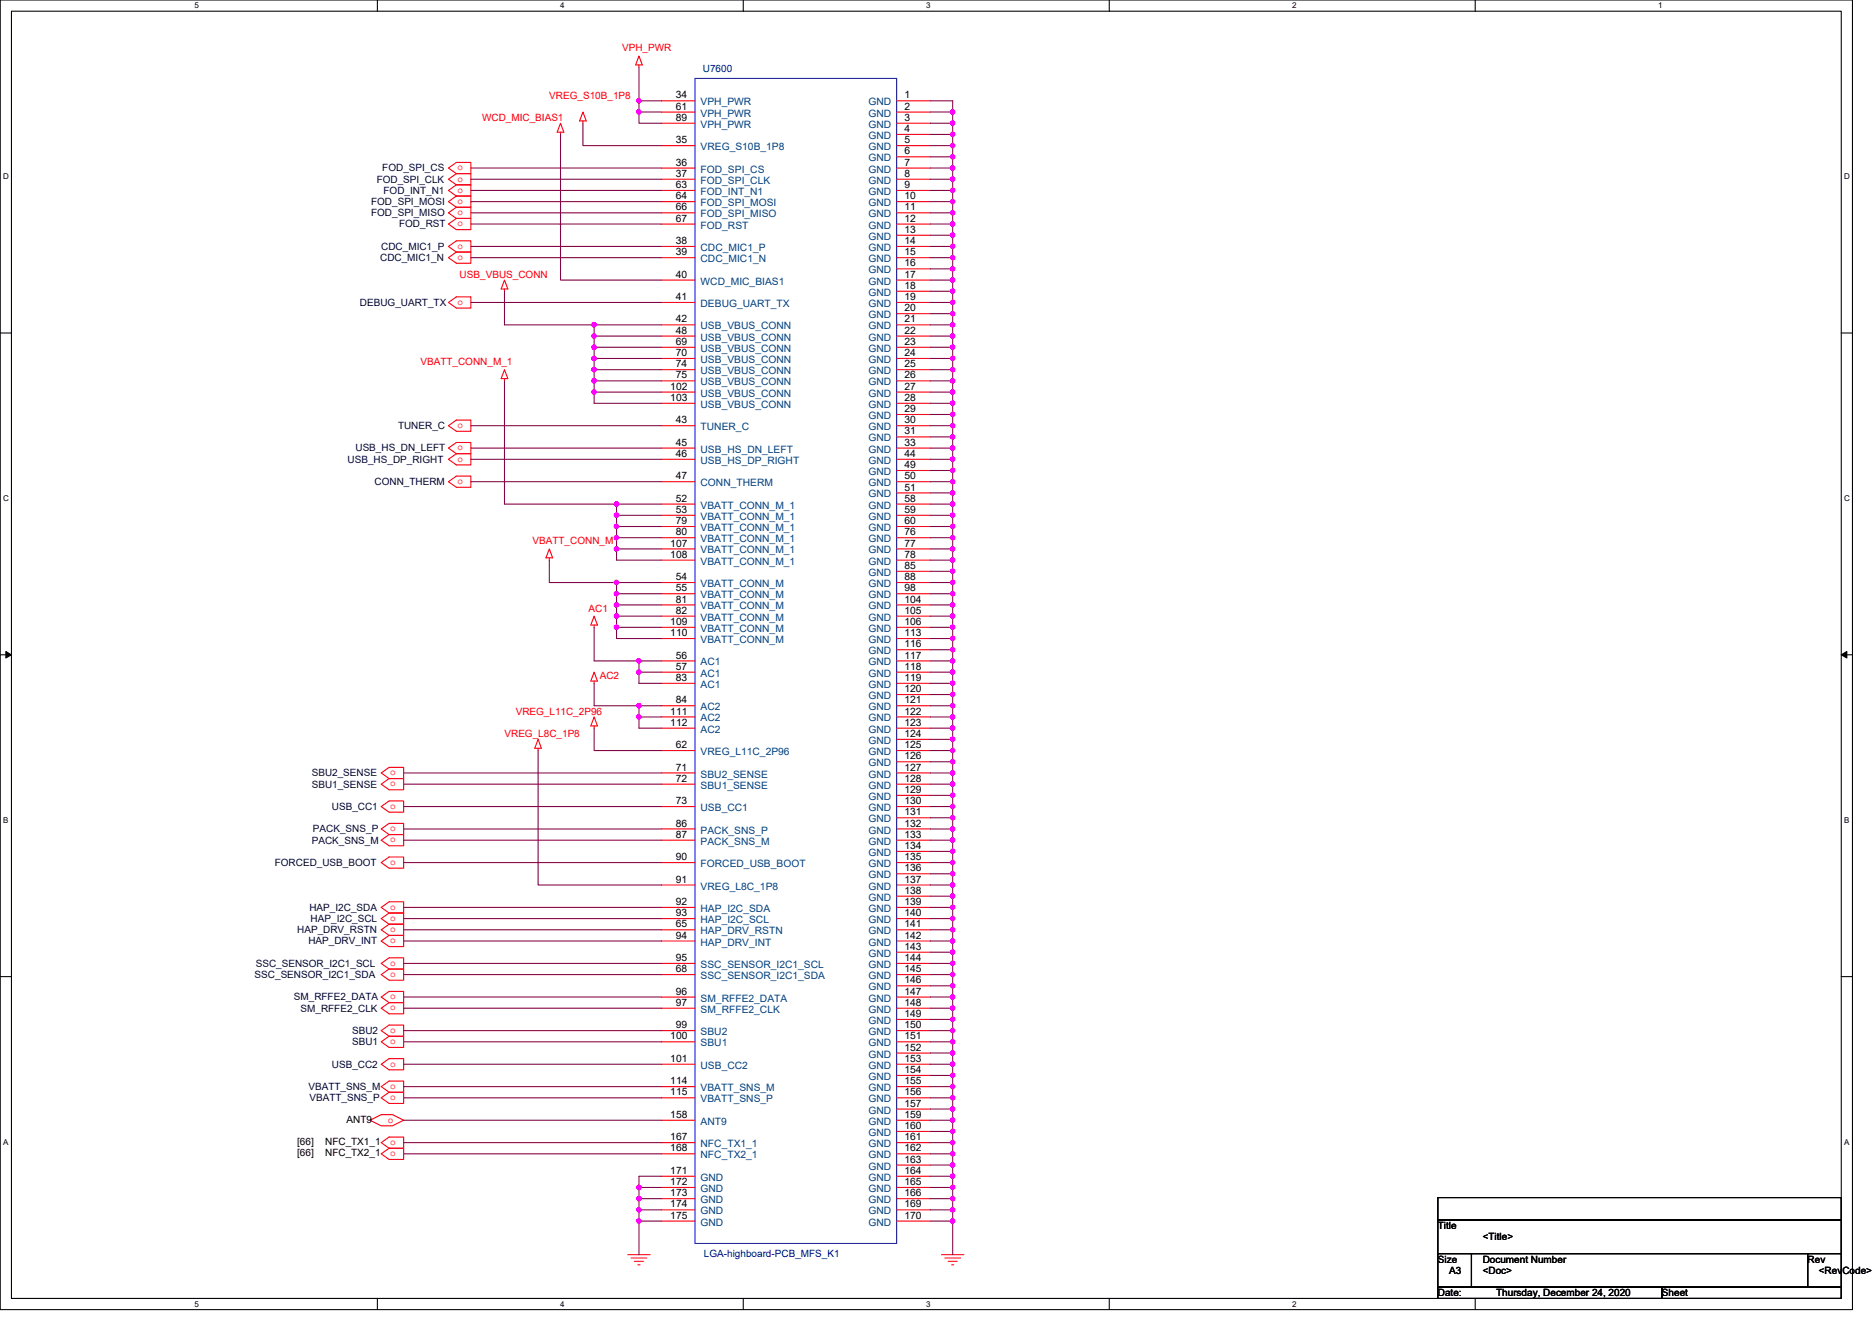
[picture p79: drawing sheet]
<svg xmlns="http://www.w3.org/2000/svg" width="297mm" height="210mm" viewBox="0 0 297 210" stroke-linecap="round" stroke-linejoin="round" font-family="sans-serif">
<defs><g id="words">
<g font-size="1.6" fill="#f00">
<text x="98.7" y="8.2">VPH_PWR</text>
<text x="87.2" y="15.6">VREG_S10B_1P8</text>
<text x="76.5" y="19.2">WCD_MIC_BIAS1</text>
<text x="72.6" y="28.8">o</text>
<text x="72.6" y="27">o</text>
<text x="72.6" y="35.9">o</text>
<text x="72.6" y="34.1">o</text>
<text x="72.6" y="32.4">o</text>
<text x="72.6" y="30.6">o</text>
<text x="72.6" y="41.3">o</text>
<text x="72.6" y="39.5">o</text>
<text x="72.9" y="44.1">USB_VBUS_CONN</text>
<text x="72.6" y="48.4">o</text>
<text x="66.7" y="58">VBATT_CONN_M_1</text>
<text x="72.6" y="71.5">o</text>
<text x="72.6" y="67.9">o</text>
<text x="72.6" y="73.3">o</text>
<text x="72.6" y="76.8">o</text>
<text x="84.5" y="86.4">VBATT_CONN_M</text>
<text x="93.4" y="97.1">AC1</text>
<text x="95.2" y="107.7">AC2</text>
<text x="81.8" y="113.4">VREG_L11C_2P96</text>
<text x="80" y="117">VREG_L8C_1P8</text>
<text x="61.9" y="124.8">o</text>
<text x="61.9" y="123">o</text>
<text x="61.9" y="128.4">o</text>
<text x="61.9" y="131.9">o</text>
<text x="61.9" y="133.7">o</text>
<text x="61.9" y="137.3">o</text>
<text x="61.9" y="149.7">o</text>
<text x="61.9" y="147.9">o</text>
<text x="61.9" y="146.2">o</text>
<text x="61.9" y="144.4">o</text>
<text x="61.9" y="155">o</text>
<text x="61.9" y="153.3">o</text>
<text x="61.9" y="160.4">o</text>
<text x="61.9" y="158.6">o</text>
<text x="61.9" y="165.7">o</text>
<text x="61.9" y="163.9">o</text>
<text x="61.9" y="169.3">o</text>
<text x="61.9" y="172.8">o</text>
<text x="61.5" y="178.2">o</text>
<text x="61.9" y="174.6">o</text>
<text x="61.9" y="181.7">o</text>
<text x="61.9" y="183.5">o</text>
</g>
<g font-size="1.6" fill="#000080">
<text x="111.5" y="11.4">U7600</text>
<text x="111.7" y="199.5">LGA-highboard-PCB_MFS_K1</text>
</g>
<g font-size="1.6">
<text x="107.2" y="15.6">34</text>
<text x="107.2" y="17.4">61</text>
<text x="143.5" y="15.6">1</text>
<text x="143.5" y="17.4">2</text>
<text x="107.2" y="22.7">35</text>
<text x="107.2" y="19.2">89</text>
<text x="143.5" y="19.2">3</text>
<text x="143.5" y="21">4</text>
<text x="143.5" y="22.7">5</text>
<text x="107.2" y="26.3">36</text>
<text x="107.2" y="28.1">37</text>
<text x="107.2" y="29.8">63</text>
<text x="143.5" y="24.5">6</text>
<text x="143.5" y="26.3">7</text>
<text x="143.5" y="28.1">8</text>
<text x="143.5" y="29.8">9</text>
<text x="107.2" y="31.6">64</text>
<text x="107.2" y="33.4">66</text>
<text x="107.2" y="35.2">67</text>
<text x="143.5" y="31.6">10</text>
<text x="143.5" y="33.4">11</text>
<text x="143.5" y="35.2">12</text>
<text x="107.2" y="38.7">38</text>
<text x="107.2" y="40.5">39</text>
<text x="143.5" y="37">13</text>
<text x="143.5" y="38.7">14</text>
<text x="143.5" y="40.5">15</text>
<text x="107.2" y="44.1">40</text>
<text x="107.2" y="47.6">41</text>
<text x="143.5" y="42.3">16</text>
<text x="143.5" y="44.1">17</text>
<text x="143.5" y="45.8">18</text>
<text x="143.5" y="47.6">19</text>
<text x="107.2" y="51.2">42</text>
<text x="107.2" y="53">48</text>
<text x="143.5" y="49.4">20</text>
<text x="143.5" y="51.2">21</text>
<text x="143.5" y="53">22</text>
<text x="107.2" y="54.7">69</text>
<text x="107.2" y="56.5">70</text>
<text x="107.2" y="58.3">74</text>
<text x="143.5" y="54.7">23</text>
<text x="143.5" y="56.5">24</text>
<text x="143.5" y="58.3">25</text>
<text x="106.4" y="61.8">102</text>
<text x="106.4" y="63.6">103</text>
<text x="107.2" y="60.1">75</text>
<text x="143.5" y="60.1">26</text>
<text x="143.5" y="61.8">27</text>
<text x="143.5" y="63.6">28</text>
<text x="143.5" y="65.4">29</text>
<text x="107.2" y="67.2">43</text>
<text x="107.2" y="70.7">45</text>
<text x="143.5" y="67.2">30</text>
<text x="143.5" y="69">31</text>
<text x="143.5" y="70.7">33</text>
<text x="107.2" y="72.5">46</text>
<text x="107.2" y="76.1">47</text>
<text x="143.5" y="72.5">44</text>
<text x="143.5" y="74.3">49</text>
<text x="143.5" y="76.1">50</text>
<text x="143.5" y="77.9">51</text>
<text x="107.2" y="79.6">52</text>
<text x="107.2" y="81.4">53</text>
<text x="107.2" y="83.2">79</text>
<text x="143.5" y="79.6">58</text>
<text x="143.5" y="81.4">59</text>
<text x="143.5" y="83.2">60</text>
<text x="106.4" y="86.7">107</text>
<text x="106.4" y="88.5">108</text>
<text x="107.2" y="85">80</text>
<text x="143.5" y="85">76</text>
<text x="143.5" y="86.7">77</text>
<text x="143.5" y="88.5">78</text>
<text x="107.2" y="92.1">54</text>
<text x="107.2" y="93.9">55</text>
<text x="107.2" y="95.6">81</text>
<text x="143.5" y="90.3">85</text>
<text x="143.5" y="92.1">88</text>
<text x="143.5" y="93.9">98</text>
<text x="143.5" y="95.6">104</text>
<text x="106.4" y="99.2">109</text>
<text x="106.4" y="101">110</text>
<text x="107.2" y="97.4">82</text>
<text x="143.5" y="97.4">105</text>
<text x="143.5" y="99.2">106</text>
<text x="143.5" y="101">113</text>
<text x="107.2" y="104.5">56</text>
<text x="107.2" y="106.3">57</text>
<text x="143.5" y="102.7">116</text>
<text x="143.5" y="104.5">117</text>
<text x="143.5" y="106.3">118</text>
<text x="106.4" y="113.4">111</text>
<text x="107.2" y="108.1">83</text>
<text x="107.2" y="111.6">84</text>
<text x="143.5" y="108.1">119</text>
<text x="143.5" y="109.9">120</text>
<text x="143.5" y="111.6">121</text>
<text x="143.5" y="113.4">122</text>
<text x="106.4" y="115.2">112</text>
<text x="107.2" y="118.7">62</text>
<text x="143.5" y="115.2">123</text>
<text x="143.5" y="117">124</text>
<text x="143.5" y="118.7">125</text>
<text x="107.2" y="122.3">71</text>
<text x="107.2" y="124.1">72</text>
<text x="143.5" y="120.5">126</text>
<text x="143.5" y="122.3">127</text>
<text x="143.5" y="124.1">128</text>
<text x="143.5" y="125.9">129</text>
<text x="107.2" y="127.6">73</text>
<text x="107.2" y="131.2">86</text>
<text x="143.5" y="127.6">130</text>
<text x="143.5" y="129.4">131</text>
<text x="143.5" y="131.2">132</text>
<text x="107.2" y="133">87</text>
<text x="107.2" y="136.5">90</text>
<text x="143.5" y="133">133</text>
<text x="143.5" y="134.7">134</text>
<text x="143.5" y="136.5">135</text>
<text x="107.2" y="140.1">91</text>
<text x="107.2" y="143.6">92</text>
<text x="143.5" y="138.3">136</text>
<text x="143.5" y="140.1">137</text>
<text x="143.5" y="141.9">138</text>
<text x="143.5" y="143.6">139</text>
<text x="107.2" y="147.2">65</text>
<text x="107.2" y="145.4">93</text>
<text x="107.2" y="149">94</text>
<text x="143.5" y="145.4">140</text>
<text x="143.5" y="147.2">141</text>
<text x="143.5" y="149">142</text>
<text x="107.2" y="154.3">68</text>
<text x="107.2" y="152.5">95</text>
<text x="143.5" y="150.7">143</text>
<text x="143.5" y="152.5">144</text>
<text x="143.5" y="154.3">145</text>
<text x="107.2" y="157.9">96</text>
<text x="107.2" y="159.6">97</text>
<text x="143.5" y="156.1">146</text>
<text x="143.5" y="157.9">147</text>
<text x="143.5" y="159.6">148</text>
<text x="143.5" y="161.4">149</text>
<text x="106.4" y="165">100</text>
<text x="107.2" y="163.2">99</text>
<text x="143.5" y="163.2">150</text>
<text x="143.5" y="165">151</text>
<text x="143.5" y="166.8">152</text>
<text x="106.4" y="168.5">101</text>
<text x="106.4" y="172.1">114</text>
<text x="106.4" y="173.9">115</text>
<text x="143.5" y="168.5">153</text>
<text x="143.5" y="170.3">154</text>
<text x="143.5" y="172.1">155</text>
<text x="143.5" y="173.9">156</text>
<text x="55" y="178.2">ANT9</text>
<text x="106.4" y="177.4">158</text>
<text x="143.5" y="175.6">157</text>
<text x="143.5" y="177.4">159</text>
<text x="143.5" y="179.2">160</text>
<text x="47.2" y="181.7">[66]</text>
<text x="47.2" y="183.5">[66]</text>
<text x="51.6" y="181.7">NFC_TX1_1</text>
<text x="51.6" y="183.5">NFC_TX2_1</text>
<text x="106.4" y="181">167</text>
<text x="106.4" y="182.8">168</text>
<text x="143.5" y="181">161</text>
<text x="143.5" y="182.8">162</text>
<text x="143.5" y="184.5">163</text>
<text x="106.4" y="186.3">171</text>
<text x="106.4" y="188.1">172</text>
<text x="106.4" y="189.9">173</text>
<text x="106.4" y="191.6">174</text>
<text x="143.5" y="186.3">164</text>
<text x="143.5" y="188.1">165</text>
<text x="143.5" y="189.9">166</text>
<text x="143.5" y="191.6">169</text>
<text x="106.4" y="193.4">175</text>
<text x="143.5" y="193.4">170</text>
<text x="228.2" y="195.1">Title</text>
<text x="235.3" y="196.8">&lt;Title&gt;</text>
<text x="228.2" y="200.4">Size</text>
<text x="229.9" y="202.2">A3</text>
<text x="235.3" y="200.4">Document Number</text>
<text x="235.3" y="202.2">&lt;Doc&gt;</text>
<text x="286.8" y="200.4">Rev</text>
<text x="288.6" y="202.2">&lt;RevCode&gt;</text>
<text x="228.2" y="205.7">Date:</text>
<text x="237.4" y="205.7">Thursday, December 24, 2020</text>
<text x="263.7" y="205.7">Sheet</text>
</g>
<g font-size="1.6" fill="#004080">
<text x="111.2" y="16.7">VPH_PWR</text>
<text x="137.8" y="16.7">GND</text>
<text x="111.2" y="23.8">VREG_S10B_1P8</text>
<text x="111.2" y="18.5">VPH_PWR</text>
<text x="111.2" y="20.3">VPH_PWR</text>
<text x="137.8" y="18.5">GND</text>
<text x="137.8" y="20.3">GND</text>
<text x="137.8" y="22.1">GND</text>
<text x="137.8" y="23.8">GND</text>
<text x="111.2" y="27.4">FOD_SPI_CS</text>
<text x="111.2" y="29.2">FOD_SPI_CLK</text>
<text x="137.8" y="25.6">GND</text>
<text x="137.8" y="27.4">GND</text>
<text x="137.8" y="29.2">GND</text>
<text x="111.2" y="30.9">FOD_INT_N1</text>
<text x="111.2" y="32.7">FOD_SPI_MOSI</text>
<text x="111.2" y="34.5">FOD_SPI_MISO</text>
<text x="137.8" y="30.9">GND</text>
<text x="137.8" y="32.7">GND</text>
<text x="137.8" y="34.5">GND</text>
<text x="111.2" y="39.8">CDC_MIC1_P</text>
<text x="111.2" y="41.6">CDC_MIC1_N</text>
<text x="111.2" y="36.3">FOD_RST</text>
<text x="137.8" y="36.3">GND</text>
<text x="137.8" y="38.1">GND</text>
<text x="137.8" y="39.8">GND</text>
<text x="137.8" y="41.6">GND</text>
<text x="111.2" y="45.2">WCD_MIC_BIAS1</text>
<text x="137.8" y="43.4">GND</text>
<text x="137.8" y="45.2">GND</text>
<text x="137.8" y="46.9">GND</text>
<text x="111.2" y="48.7">DEBUG_UART_TX</text>
<text x="111.2" y="52.3">USB_VBUS_CONN</text>
<text x="137.8" y="48.7">GND</text>
<text x="137.8" y="50.5">GND</text>
<text x="137.8" y="52.3">GND</text>
<text x="111.2" y="54.1">USB_VBUS_CONN</text>
<text x="111.2" y="55.8">USB_VBUS_CONN</text>
<text x="111.2" y="57.6">USB_VBUS_CONN</text>
<text x="111.2" y="59.4">USB_VBUS_CONN</text>
<text x="137.8" y="54.1">GND</text>
<text x="137.8" y="55.8">GND</text>
<text x="137.8" y="57.6">GND</text>
<text x="137.8" y="59.4">GND</text>
<text x="111.2" y="61.2">USB_VBUS_CONN</text>
<text x="111.2" y="62.9">USB_VBUS_CONN</text>
<text x="111.2" y="64.7">USB_VBUS_CONN</text>
<text x="137.8" y="61.2">GND</text>
<text x="137.8" y="62.9">GND</text>
<text x="137.8" y="64.7">GND</text>
<text x="111.2" y="68.3">TUNER_C</text>
<text x="111.2" y="71.8">USB_HS_DN_LEFT</text>
<text x="137.8" y="66.5">GND</text>
<text x="137.8" y="68.3">GND</text>
<text x="137.8" y="70.1">GND</text>
<text x="137.8" y="71.8">GND</text>
<text x="111.2" y="73.6">USB_HS_DP_RIGHT</text>
<text x="111.2" y="77.2">CONN_THERM</text>
<text x="137.8" y="73.6">GND</text>
<text x="137.8" y="75.4">GND</text>
<text x="137.8" y="77.2">GND</text>
<text x="111.2" y="80.7">VBATT_CONN_M_1</text>
<text x="111.2" y="82.5">VBATT_CONN_M_1</text>
<text x="137.8" y="79">GND</text>
<text x="137.8" y="80.7">GND</text>
<text x="137.8" y="82.5">GND</text>
<text x="111.2" y="84.3">VBATT_CONN_M_1</text>
<text x="111.2" y="86.1">VBATT_CONN_M_1</text>
<text x="111.2" y="87.8">VBATT_CONN_M_1</text>
<text x="111.2" y="89.6">VBATT_CONN_M_1</text>
<text x="137.8" y="84.3">GND</text>
<text x="137.8" y="86.1">GND</text>
<text x="137.8" y="87.8">GND</text>
<text x="137.8" y="89.6">GND</text>
<text x="111.2" y="93.2">VBATT_CONN_M</text>
<text x="111.2" y="95">VBATT_CONN_M</text>
<text x="137.8" y="91.4">GND</text>
<text x="137.8" y="93.2">GND</text>
<text x="137.8" y="95">GND</text>
<text x="111.2" y="96.7">VBATT_CONN_M</text>
<text x="111.2" y="98.5">VBATT_CONN_M</text>
<text x="111.2" y="100.3">VBATT_CONN_M</text>
<text x="137.8" y="96.7">GND</text>
<text x="137.8" y="98.5">GND</text>
<text x="137.8" y="100.3">GND</text>
<text x="111.2" y="105.6">AC1</text>
<text x="111.2" y="107.4">AC1</text>
<text x="111.2" y="102.1">VBATT_CONN_M</text>
<text x="137.8" y="102.1">GND</text>
<text x="137.8" y="103.8">GND</text>
<text x="137.8" y="105.6">GND</text>
<text x="137.8" y="107.4">GND</text>
<text x="111.2" y="109.2">AC1</text>
<text x="111.2" y="112.7">AC2</text>
<text x="137.8" y="109.2">GND</text>
<text x="137.8" y="111">GND</text>
<text x="137.8" y="112.7">GND</text>
<text x="111.2" y="119.8">VREG_L11C_2P96</text>
<text x="111.2" y="114.5">AC2</text>
<text x="111.2" y="116.3">AC2</text>
<text x="137.8" y="114.5">GND</text>
<text x="137.8" y="116.3">GND</text>
<text x="137.8" y="118.1">GND</text>
<text x="137.8" y="119.8">GND</text>
<text x="111.2" y="123.4">SBU2_SENSE</text>
<text x="111.2" y="125.2">SBU1_SENSE</text>
<text x="137.8" y="121.6">GND</text>
<text x="137.8" y="123.4">GND</text>
<text x="137.8" y="125.2">GND</text>
<text x="111.2" y="128.7">USB_CC1</text>
<text x="137.8" y="127">GND</text>
<text x="137.8" y="128.7">GND</text>
<text x="137.8" y="130.5">GND</text>
<text x="111.2" y="132.3">PACK_SNS_P</text>
<text x="111.2" y="134.1">PACK_SNS_M</text>
<text x="111.2" y="137.6">FORCED_USB_BOOT</text>
<text x="137.8" y="132.3">GND</text>
<text x="137.8" y="134.1">GND</text>
<text x="137.8" y="135.8">GND</text>
<text x="137.8" y="137.6">GND</text>
<text x="111.2" y="141.2">VREG_L8C_1P8</text>
<text x="137.8" y="139.4">GND</text>
<text x="137.8" y="141.2">GND</text>
<text x="137.8" y="143">GND</text>
<text x="111.2" y="148.3">HAP_DRV_RSTN</text>
<text x="111.2" y="144.7">HAP_I2C_SDA</text>
<text x="111.2" y="146.5">HAP_I2C_SCL</text>
<text x="137.8" y="144.7">GND</text>
<text x="137.8" y="146.5">GND</text>
<text x="137.8" y="148.3">GND</text>
<text x="111.2" y="155.4">SSC_SENSOR_I2C1_SDA</text>
<text x="111.2" y="150.1">HAP_DRV_INT</text>
<text x="111.2" y="153.6">SSC_SENSOR_I2C1_SCL</text>
<text x="137.8" y="150.1">GND</text>
<text x="137.8" y="151.8">GND</text>
<text x="137.8" y="153.6">GND</text>
<text x="137.8" y="155.4">GND</text>
<text x="111.2" y="159">SM_RFFE2_DATA</text>
<text x="111.2" y="160.7">SM_RFFE2_CLK</text>
<text x="137.8" y="157.2">GND</text>
<text x="137.8" y="159">GND</text>
<text x="137.8" y="160.7">GND</text>
<text x="111.2" y="164.3">SBU2</text>
<text x="111.2" y="166.1">SBU1</text>
<text x="137.8" y="162.5">GND</text>
<text x="137.8" y="164.3">GND</text>
<text x="137.8" y="166.1">GND</text>
<text x="137.8" y="167.9">GND</text>
<text x="111.2" y="169.6">USB_CC2</text>
<text x="111.2" y="173.2">VBATT_SNS_M</text>
<text x="137.8" y="169.6">GND</text>
<text x="137.8" y="171.4">GND</text>
<text x="137.8" y="173.2">GND</text>
<text x="111.2" y="175">VBATT_SNS_P</text>
<text x="111.2" y="178.5">ANT9</text>
<text x="137.8" y="175">GND</text>
<text x="137.8" y="176.7">GND</text>
<text x="137.8" y="178.5">GND</text>
<text x="111.2" y="182.1">NFC_TX1_1</text>
<text x="111.2" y="183.9">NFC_TX2_1</text>
<text x="137.8" y="180.3">GND</text>
<text x="137.8" y="182.1">GND</text>
<text x="137.8" y="183.9">GND</text>
<text x="137.8" y="185.6">GND</text>
<text x="111.2" y="187.4">GND</text>
<text x="111.2" y="189.2">GND</text>
<text x="111.2" y="191">GND</text>
<text x="137.8" y="187.4">GND</text>
<text x="137.8" y="189.2">GND</text>
<text x="137.8" y="191">GND</text>
<text x="111.2" y="192.7">GND</text>
<text x="111.2" y="194.5">GND</text>
<text x="137.8" y="192.7">GND</text>
<text x="137.8" y="194.5">GND</text>
</g>
<g font-size="1.6" fill="#000040">
<text x="59.8" y="29">FOD_SPI_CLK</text>
<text x="60.7" y="27.2">FOD_SPI_CS</text>
<text x="58.9" y="34.3">FOD_SPI_MISO</text>
<text x="58.9" y="32.5">FOD_SPI_MOSI</text>
<text x="60.9" y="30.8">FOD_INT_N1</text>
<text x="60.3" y="41.4">CDC_MIC1_N</text>
<text x="60.5" y="39.6">CDC_MIC1_P</text>
<text x="63.3" y="36.1">FOD_RST</text>
<text x="57.1" y="48.5">DEBUG_UART_TX</text>
<text x="56.4" y="71.6">USB_HS_DN_LEFT</text>
<text x="63.2" y="68.1">TUNER_C</text>
<text x="55.2" y="73.4">USB_HS_DP_RIGHT</text>
<text x="59.4" y="77">CONN_THERM</text>
<text x="49.5" y="125">SBU1_SENSE</text>
<text x="49.5" y="123.2">SBU2_SENSE</text>
<text x="52.7" y="128.5">USB_CC1</text>
<text x="43.6" y="137.4">FORCED_USB_BOOT</text>
<text x="49.5" y="133.9">PACK_SNS_M</text>
<text x="49.7" y="132.1">PACK_SNS_P</text>
<text x="47.2" y="148.1">HAP_DRV_RSTN</text>
<text x="48.9" y="149.9">HAP_DRV_INT</text>
<text x="49.1" y="144.5">HAP_I2C_SDA</text>
<text x="49.3" y="146.3">HAP_I2C_SCL</text>
<text x="40.4" y="155.2">SSC_SENSOR_I2C1_SDA</text>
<text x="40.6" y="153.4">SSC_SENSOR_I2C1_SCL</text>
<text x="46.6" y="158.8">SM_RFFE2_DATA</text>
<text x="47.7" y="160.5">SM_RFFE2_CLK</text>
<text x="55.9" y="165.9">SBU1</text>
<text x="55.9" y="164.1">SBU2</text>
<text x="48.9" y="173">VBATT_SNS_M</text>
<text x="52.7" y="169.4">USB_CC2</text>
<text x="49.1" y="174.8">VBATT_SNS_P</text>
</g>
<g font-size="1.3">
<text x="30.8" y="1.3">5</text>
<text x="88.9" y="1.3">4</text>
<text x="147" y="1.3">3</text>
<text x="205" y="1.3">2</text>
<text x="263.1" y="1.3">1</text>
<text x=".5" y="28.4">D</text>
<text x="292.6" y="28.4">D</text>
<text x=".5" y="79.5">C</text>
<text x="292.6" y="79.5">C</text>
<text x=".5" y="130.6">B</text>
<text x="292.6" y="130.6">B</text>
<text x=".5" y="181.7">A</text>
<text x="292.6" y="181.7">A</text>
<text x="30.8" y="207.4">5</text>
<text x="88.9" y="207.4">4</text>
<text x="147" y="207.4">3</text>
<text x="205" y="207.4">2</text>
</g>
</g></defs>
<path d="M0 0h293.9v207.9h-293.9zM1.8 1.8h290.4v204.3h-290.4z" fill="none" stroke="#000" stroke-width=".17"/>
<g fill="#fff">
<path d="M30.8 .2h.7v1.4h-.7z"/>
<path d="M30.8 206.3h.7v1.4h-.7z"/>
</g>
<path d="M59.9 0v1.8M59.9 206.1v1.8" fill="none" stroke="#000" stroke-width=".17"/>
<g fill="#fff">
<path d="M88.9 .2h.7v1.4h-.7z"/>
<path d="M88.9 206.3h.7v1.4h-.7z"/>
</g>
<path d="M117.9 0v1.8M117.9 206.1v1.8" fill="none" stroke="#000" stroke-width=".17"/>
<g fill="#fff">
<path d="M147 .2h.7v1.4h-.7z"/>
<path d="M147 206.3h.7v1.4h-.7z"/>
</g>
<path d="M176 0v1.8M176 206.1v1.8" fill="none" stroke="#000" stroke-width=".17"/>
<g fill="#fff">
<path d="M205 .2h.7v1.4h-.7z"/>
<path d="M205 206.3h.7v1.4h-.7z"/>
</g>
<path d="M234.1 0v1.8M234.1 206.1v1.8" fill="none" stroke="#000" stroke-width=".17"/>
<g fill="#fff">
<path d="M263.1 .2h.7v1.4h-.7z"/>
<path d="M.5 27.3h.9v1.4h-.9z"/>
<path d="M292.6 27.3h.9v1.4h-.9z"/>
<path d="M.5 78.4h.9v1.4h-.9z"/>
<path d="M292.6 78.4h.9v1.4h-.9z"/>
</g>
<path d="M0 52.9h1.8M292.2 52.9h1.7" fill="none" stroke="#000" stroke-width=".17"/>
<g fill="#fff">
<path d="M.5 129.5h.8v1.4h-.8z"/>
<path d="M292.6 129.5h.9v1.4h-.9z"/>
</g>
<path d="M0 103.9h1.8M292.2 103.9h1.7" fill="none" stroke="#000" stroke-width=".17"/>
<path d="M.9 103.4l.9 .5-.9 .5zM292.2 103.9l.8-.5v1z" fill="#000" stroke="#000" stroke-width=".16"/>
<g fill="#fff">
<path d="M.5 180.5h.8v1.4h-.8z"/>
<path d="M292.6 180.5h.9v1.4h-.9z"/>
</g>
<path d="M0 155h1.8M292.2 155h1.7M228.2 190.1h64v3.5h-64zM228.2 193.6h64v5.4h-64zM228.2 199h5.3v5.3h-5.3zM233.5 199h53.3v5.3h-53.3zM286.8 199h5.4v5.3h-5.4zM228.2 204.3h35.5v1.8h-35.5zM263.7 204.3h28.5v1.8h-28.5z" fill="none" stroke="#000" stroke-width=".17"/>
<g fill="none" stroke="#f00" stroke-width=".17">
<path d="M88.9 19.6l.6 1.4h-1.1zM92.5 17.8l.5 1.4h-1zM92.5 19.2v.4M101.4 10.3v.4M101.4 8.9l.5 1.4h-1zM104.9 16h5.4M104.9 17.8h5.4M104.9 19.6h5.4M142.3 16h5.3M142.3 17.8h5.3M142.3 19.6h5.3M71.2 35.6l1.2-.9h2.3v1.7h-2.3z"/>
<path d="M71.2 26.7l1.2-.9h2.3v1.8h-2.3zM71.2 39.1l1.2-.9h2.3v1.8h-2.3zM72.4 32.9l-1.2 .9 1.2 .9M72.4 27.6l-1.2 .8 1.2 .9M72.4 31.1l-1.2 .9 1.2 .9M72.4 29.3l-1.2 .9 1.2 .9M72.4 32.9h2.3v1.8h-2.3M72.4 27.6h2.3v1.7h-2.3M72.4 31.1h2.3v1.8h-2.3M72.4 29.3h2.3v1.8h-2.3M88.9 21v.3M104.9 23.1h5.4"/>
<path d="M104.9 26.7h5.4M104.9 28.4h5.4M104.9 39.1h5.4M104.9 30.2h5.4M104.9 32h5.4M104.9 33.8h5.4M104.9 35.6h5.4M142.3 21.3h5.3M142.3 23.1h5.3M142.3 24.9h5.3M142.3 26.7h5.3M142.3 28.4h5.3"/>
<path d="M142.3 30.2h5.3M142.3 32h5.3M142.3 33.8h5.3M142.3 35.6h5.3M142.3 37.3h5.3M142.3 39.1h5.3M71.2 40.9l1.2-.9h2.3v1.8h-2.3zM71.2 48l1.2-.9h2.3v1.8h-2.3zM80 58.7l.6 1.4h-1.1zM80 44.5l.6 1.4h-1.1zM80 45.9v.3M104.9 40.9h5.4"/>
<path d="M104.9 44.4h5.4M104.9 48h5.4M104.9 51.6h5.4M104.9 53.3h5.4M104.9 55.1h5.4M104.9 56.9h5.4M104.9 58.7h5.4M142.3 40.9h5.3M142.3 42.7h5.3M142.3 44.4h5.3M142.3 46.2h5.3M142.3 48h5.3"/>
<path d="M142.3 49.8h5.3M142.3 51.6h5.3M142.3 53.3h5.3M142.3 55.1h5.3M142.3 56.9h5.3M142.3 58.7h5.3M71.2 71.1l1.2-.9h2.3v1.8h-2.3zM71.2 72.9l1.2-.9h2.3v1.8h-2.3zM71.2 76.5l1.2-.9h2.3v1.7h-2.3zM71.2 67.6l1.2-.9h2.3v1.8h-2.3zM80 60.1v.4M104.9 67.6h5.4"/>
<path d="M104.9 71.1h5.4M104.9 72.9h5.4M104.9 76.5h5.4M104.9 60.5h5.4M104.9 62.2h5.4M104.9 64h5.4M142.3 60.5h5.3M142.3 62.2h5.3M142.3 64h5.3M142.3 65.8h5.3M142.3 67.6h5.3M142.3 69.3h5.3"/>
<path d="M142.3 71.1h5.3M142.3 72.9h5.3M142.3 74.7h5.3M142.3 76.5h5.3M142.3 78.2h5.3M87.2 87.1l.5 1.4h-1.1zM87.2 88.5v.4M94.3 97.8l.5 1.4h-1.1zM94.3 99.2v.4M104.9 80h5.4M104.9 81.8h5.4M104.9 92.5h5.4"/>
<path d="M104.9 94.2h5.4M104.9 83.6h5.4M104.9 85.3h5.4M104.9 96h5.4M104.9 97.8h5.4M104.9 87.1h5.4M104.9 88.9h5.4M104.9 99.6h5.4M142.3 80h5.3M142.3 81.8h5.3M142.3 83.6h5.3M142.3 85.3h5.3"/>
<path d="M142.3 87.1h5.3M142.3 88.9h5.3M142.3 90.7h5.3M142.3 92.5h5.3M142.3 94.2h5.3M142.3 96h5.3M142.3 97.8h5.3M142.3 99.6h5.3M85.4 117.3l.5 1.5h-1zM85.4 118.8v.3M94.3 106.7l.5 1.4h-1.1zM94.3 108.1v.4"/>
<path d="M94.3 113.8l.5 1.4h-1.1zM94.3 115.2v.4M104.9 104.9h5.4M104.9 106.7h5.4M104.9 119.1h5.4M104.9 108.5h5.4M104.9 112h5.4M104.9 101.3h5.4M104.9 113.8h5.4M104.9 115.6h5.4M142.3 101.3h5.3M142.3 103.1h5.3"/>
<path d="M142.3 104.9h5.3M142.3 106.7h5.3M142.3 108.5h5.3M142.3 110.2h5.3M142.3 112h5.3M142.3 113.8h5.3M142.3 115.6h5.3M142.3 117.3h5.3M142.3 119.1h5.3M60.5 124.5l1.2-.9h2.3v1.7h-2.3zM60.5 122.7l1.2-.9h2.3v1.8h-2.3zM60.5 128l1.2-.9h2.3v1.8h-2.3z"/>
<path d="M60.5 133.3l1.2-.8h2.3v1.7h-2.3zM60.5 136.9l1.2-.9h2.3v1.8h-2.3zM60.5 131.6l1.2-.9h2.3v1.8h-2.3zM104.9 122.7h5.4M104.9 124.5h5.4M104.9 128h5.4M104.9 131.6h5.4M104.9 133.3h5.4M104.9 136.9h5.4M142.3 120.9h5.3M142.3 122.7h5.3M142.3 124.5h5.3"/>
<path d="M142.3 126.2h5.3M142.3 128h5.3M142.3 129.8h5.3M142.3 131.6h5.3M142.3 133.3h5.3M142.3 135.1h5.3M142.3 136.9h5.3M142.3 138.7h5.3M60.5 158.2l1.2-.8h2.3v1.7h-2.3zM60.5 154.7l1.2-.9h2.3v1.8h-2.3zM60.5 152.9l1.2-.9h2.3v1.8h-2.3zM60.5 149.4l1.2-.9h2.3v1.7h-2.3z"/>
<path d="M60.5 144l1.2-.9h2.3v1.8h-2.3zM61.7 146.7l-1.2 .9 1.2 .9M61.7 144.9l-1.2 .9 1.2 .9M61.7 146.7h2.3v1.8h-2.3M61.7 144.9h2.3v1.8h-2.3M104.9 147.6h5.4M104.9 154.7h5.4M104.9 140.5h5.4M104.9 144h5.4M104.9 145.8h5.4M104.9 149.4h5.4M104.9 152.9h5.4"/>
<path d="M104.9 158.2h5.4M142.3 140.5h5.3M142.3 142.2h5.3M142.3 144h5.3M142.3 145.8h5.3M142.3 147.6h5.3M142.3 149.4h5.3M142.3 151.1h5.3M142.3 152.9h5.3M142.3 154.7h5.3M142.3 156.5h5.3M142.3 158.2h5.3"/>
<path d="M58.7 177.8l1.8-.9h1.8l1.7 .9-1.7 .9h-1.8zM60.5 165.4l1.2-.9h2.3v1.7h-2.3zM60.5 163.6l1.2-.9h2.3v1.8h-2.3zM60.5 160l1.2-.9h2.3v1.8h-2.3zM60.5 168.9l1.2-.9h2.3v1.8h-2.3zM60.5 172.5l1.2-.9h2.3v1.8h-2.3zM60.5 174.2l1.2-.8h2.3v1.7h-2.3zM104.9 160h5.4M104.9 163.6h5.4M104.9 165.4h5.4M104.9 168.9h5.4M104.9 172.5h5.4"/>
<path d="M104.9 174.2h5.4M104.9 177.8h5.4M142.3 160h5.3M142.3 161.8h5.3M142.3 163.6h5.3M142.3 165.4h5.3M142.3 167.1h5.3M142.3 168.9h5.3M142.3 170.7h5.3M142.3 172.5h5.3M142.3 174.2h5.3M142.3 176h5.3"/>
<path d="M142.3 177.8h5.3M142.3 179.6h5.3M60.5 181.4l1.2-.9h2.3v1.7h-2.3zM60.5 183.1l1.2-.9h2.3v1.8h-2.3zM99.6 199.1h3.6M100.1 199.7h2.5M104.9 181.4h5.4M104.9 183.1h5.4M104.9 186.7h5.4M104.9 188.5h5.4M104.9 190.2h5.4M104.9 192h5.4"/>
<path d="M104.9 193.8h5.4M142.3 181.4h5.3M142.3 183.1h5.3M142.3 184.9h5.3M142.3 186.7h5.3M142.3 188.5h5.3M142.3 190.2h5.3M142.3 192h5.3M142.3 193.8h5.3M149.4 199.1h3.5M149.9 199.7h2.5M100.7 200.2h1.4"/>
<path d="M101.2 200.7h.4M150.4 200.2h1.5M151 200.7h.3"/>
</g>
<path d="M110.3 12.4h32v185h-32z" fill="none" stroke="#00f" stroke-width=".17"/>
<g fill="none" stroke="#800040" stroke-width=".17">
<path d="M92.5 19.6v3.5h12.4M101.4 10.7v5.3M101.4 17.8v1.8h3.5M104.9 16h-3.5v1.8h3.5M147.6 16h3.6v1.8M147.6 17.8h3.6M147.6 19.6h3.6M151.2 17.8v1.8M151.2 19.6v1.7M74.7 39.1h30.2M74.7 26.7h30.2M74.7 28.4h30.2"/>
<path d="M74.7 30.2h30.2M74.7 32h30.2M74.7 33.8h30.2M74.7 35.6h30.2M88.9 21.3v23.1h16M147.6 21.3h3.6M147.6 23.1h3.6M147.6 24.9h3.6M147.6 26.7h3.6M147.6 28.4h3.6M147.6 30.2h3.6M147.6 32h3.6"/>
<path d="M147.6 33.8h3.6M147.6 35.6h3.6M147.6 37.3h3.6M147.6 39.1h3.6M151.2 21.3v1.8M151.2 23.1v1.8M151.2 24.9v1.8M151.2 26.7v1.7M151.2 28.4v1.8M151.2 30.2v1.8M151.2 32v1.8M151.2 33.8v1.8"/>
<path d="M151.2 35.6v1.7M151.2 37.3v1.8M151.2 39.1v1.8M74.7 48h30.2M74.7 40.9h30.2M80 46.2v5.4h14.3M94.3 51.6v1.7M94.3 51.6h10.6M104.9 53.3h-10.6v1.8M104.9 55.1h-10.6v1.8M104.9 56.9h-10.6v1.8M104.9 58.7h-10.6v1.8"/>
<path d="M147.6 40.9h3.6M147.6 42.7h3.6M147.6 44.4h3.6M147.6 46.2h3.6M147.6 48h3.6M147.6 49.8h3.6M147.6 51.6h3.6M147.6 53.3h3.6M147.6 55.1h3.6M147.6 56.9h3.6M147.6 58.7h3.6M151.2 40.9v1.8"/>
<path d="M151.2 42.7v1.7M151.2 44.4v1.8M151.2 46.2v1.8M151.2 48v1.8M151.2 49.8v1.8M151.2 51.6v1.7M151.2 53.3v1.8M151.2 55.1v1.8M151.2 56.9v1.8M151.2 58.7v1.8M74.7 67.6h30.2M74.7 71.1h30.2"/>
<path d="M74.7 76.5h30.2M74.7 72.9h30.2M80 60.5v19.5h17.8M94.3 62.2v1.8h10.6M94.3 62.2h10.6M104.9 60.5h-10.6v1.7M147.6 60.5h3.6M147.6 62.2h3.6M147.6 64h3.6M147.6 65.8h3.6M147.6 67.6h3.6M147.6 69.3h3.6"/>
<path d="M147.6 71.1h3.6M147.6 72.9h3.6M147.6 74.7h3.6M147.6 76.5h3.6M147.6 78.2h3.6M151.2 60.5v1.7M151.2 62.2v1.8M151.2 64v1.8M151.2 65.8v1.8M151.2 67.6v1.7M151.2 69.3v1.8M151.2 71.1v1.8"/>
<path d="M151.2 72.9v1.8M151.2 74.7v1.8M151.2 76.5v1.7M151.2 78.2v1.8M87.2 88.9v3.6h10.6M94.3 99.6v5.3h7.1M97.8 87.1v1.8h7.1M97.8 80v1.8M97.8 80h7.1M97.8 81.8v1.8M97.8 83.6v1.7M97.8 99.6v1.7h7.1"/>
<path d="M97.8 92.5v1.7M97.8 92.5h7.1M97.8 96v1.8M97.8 81.8h7.1M97.8 83.6h7.1M97.8 87.1h7.1M97.8 96h7.1M97.8 99.6h7.1M104.9 85.3h-7.1v1.8M104.9 94.2h-7.1v1.8M104.9 97.8h-7.1v1.8M147.6 80h3.6"/>
<path d="M147.6 81.8h3.6M147.6 83.6h3.6M147.6 85.3h3.6M147.6 87.1h3.6M147.6 88.9h3.6M147.6 90.7h3.6M147.6 92.5h3.6M147.6 94.2h3.6M147.6 96h3.6M147.6 97.8h3.6M147.6 99.6h3.6M151.2 80v1.8"/>
<path d="M151.2 81.8v1.8M151.2 83.6v1.7M151.2 85.3v1.8M151.2 87.1v1.8M151.2 88.9v1.8M151.2 90.7v1.8M151.2 92.5v1.7M151.2 94.2v1.8M151.2 96v1.8M151.2 97.8v1.8M151.2 99.6v1.7M85.4 119.1v21.4h19.5"/>
<path d="M94.3 108.5v3.5h7.1M94.3 115.6v3.5h10.6M101.4 104.9v1.8M101.4 104.9h3.5M101.4 113.8v1.8h3.5M101.4 112v1.8M101.4 112h3.5M101.4 113.8h3.5M104.9 106.7h-3.5v1.8h3.5M147.6 101.3h3.6M147.6 103.1h3.6M147.6 104.9h3.6v1.8"/>
<path d="M147.6 106.7h3.6v1.8M147.6 108.5h3.6M147.6 110.2h3.6M147.6 112h3.6M147.6 113.8h3.6M147.6 115.6h3.6M147.6 117.3h3.6M147.6 119.1h3.6M151.2 101.3v1.8M151.2 103.1v1.8M151.2 108.5v1.7M151.2 110.2v1.8"/>
<path d="M151.2 112v1.8M151.2 113.8v1.8M151.2 115.6v1.7M151.2 117.3v1.8M151.2 119.1v1.8M64 124.5h40.9M64 122.7h40.9M64 128h40.9M64 133.3h40.9M64 136.9h40.9M64 131.6h40.9M147.6 120.9h3.6"/>
<path d="M147.6 122.7h3.6M147.6 124.5h3.6M147.6 126.2h3.6M147.6 128h3.6M147.6 129.8h3.6M147.6 131.6h3.6M147.6 133.3h3.6M147.6 135.1h3.6M147.6 136.9h3.6M147.6 138.7h3.6M151.2 120.9v1.8M151.2 122.7v1.8"/>
<path d="M151.2 124.5v1.7M151.2 126.2v1.8M151.2 128v1.8M151.2 129.8v1.8M151.2 131.6v1.7M151.2 133.3v1.8M151.2 135.1v1.8M151.2 136.9v1.8M151.2 138.7v1.8M64 158.2h40.9M64 154.7h40.9M64 152.9h40.9"/>
<path d="M64 149.4h40.9M64 147.6h40.9M64 145.8h40.9M64 144h40.9M147.6 140.5h3.6M147.6 142.2h3.6M147.6 144h3.6M147.6 145.8h3.6M147.6 147.6h3.6M147.6 149.4h3.6M147.6 151.1h3.6M147.6 152.9h3.6"/>
<path d="M147.6 154.7h3.6M147.6 156.5h3.6M147.6 158.2h3.6M151.2 140.5v1.7M151.2 142.2v1.8M151.2 144v1.8M151.2 145.8v1.8M151.2 147.6v1.8M151.2 149.4v1.7M151.2 151.1v1.8M151.2 152.9v1.8M151.2 154.7v1.8"/>
<path d="M151.2 156.5v1.7M151.2 158.2v1.8M64 165.4h40.9M64 163.6h40.9M64 160h40.9M64 168.9h40.9M64 172.5h40.9M64 174.2h40.9M64 177.8h40.9M147.6 160h3.6M147.6 161.8h3.6M147.6 163.6h3.6"/>
<path d="M147.6 165.4h3.6M147.6 167.1h3.6M147.6 168.9h3.6M147.6 170.7h3.6M147.6 172.5h3.6M147.6 174.2h3.6M147.6 176h3.6M147.6 177.8h3.6M147.6 179.6h3.6M151.2 160v1.8M151.2 161.8v1.8M151.2 163.6v1.8"/>
<path d="M151.2 165.4v1.7M151.2 167.1v1.8M151.2 168.9v1.8M151.2 170.7v1.8M151.2 172.5v1.7M151.2 174.2v1.8M151.2 176v1.8M151.2 177.8v1.8M151.2 179.6v1.8M64 181.4h40.9M64 183.1h40.9M101.4 190.2v1.8"/>
<path d="M101.4 190.2h3.5M104.9 186.7h-3.5v1.8M104.9 188.5h-3.5v1.7M104.9 192h-3.5v1.8M104.9 193.8h-3.5v5.3M147.6 181.4h3.6M147.6 183.1h3.6M147.6 184.9h3.6M147.6 186.7h3.6M147.6 188.5h3.6M147.6 190.2h3.6M147.6 192h3.6"/>
<path d="M147.6 193.8h3.6M151.2 181.4v1.7M151.2 183.1v1.8M151.2 184.9v1.8M151.2 186.7v1.8M151.2 188.5v1.7M151.2 190.2v1.8M151.2 192v1.8M151.2 193.8v5.3"/>
</g>
<g fill="#f0f" stroke="#f0f" stroke-width=".17">
<circle cx="101.4" cy="16" r=".35"/>
<circle cx="101.4" cy="17.8" r=".35"/>
<circle cx="97.8" cy="80" r=".35"/>
<circle cx="97.8" cy="81.8" r=".35"/>
<circle cx="97.8" cy="83.6" r=".35"/>
<circle cx="97.8" cy="85.3" r=".35"/>
<circle cx="97.8" cy="87.1" r=".35"/>
<circle cx="94.3" cy="51.5" r=".35"/>
<circle cx="94.3" cy="53.3" r=".35"/>
<circle cx="94.3" cy="55.1" r=".35"/>
<circle cx="94.3" cy="56.9" r=".35"/>
<circle cx="94.3" cy="58.7" r=".35"/>
<circle cx="94.3" cy="60.4" r=".35"/>
<circle cx="94.3" cy="62.2" r=".35"/>
<circle cx="97.8" cy="92.4" r=".35"/>
<circle cx="97.8" cy="94.2" r=".35"/>
<circle cx="97.8" cy="96" r=".35"/>
<circle cx="97.8" cy="97.8" r=".35"/>
<circle cx="97.8" cy="99.6" r=".35"/>
<circle cx="101.4" cy="104.9" r=".35"/>
<circle cx="101.4" cy="106.7" r=".35"/>
<circle cx="101.4" cy="112" r=".35"/>
<circle cx="101.4" cy="113.8" r=".35"/>
<circle cx="151.2" cy="17.8" r=".35"/>
<circle cx="151.2" cy="19.5" r=".35"/>
<circle cx="151.2" cy="21.3" r=".35"/>
<circle cx="151.2" cy="23.1" r=".35"/>
<circle cx="151.2" cy="24.9" r=".35"/>
<circle cx="151.2" cy="26.7" r=".35"/>
<circle cx="151.2" cy="28.4" r=".35"/>
<circle cx="151.2" cy="30.2" r=".35"/>
<circle cx="151.2" cy="32" r=".35"/>
<circle cx="151.2" cy="33.8" r=".35"/>
<circle cx="151.2" cy="35.5" r=".35"/>
<circle cx="151.2" cy="37.3" r=".35"/>
<circle cx="151.2" cy="39.1" r=".35"/>
<circle cx="151.2" cy="40.9" r=".35"/>
<circle cx="151.2" cy="42.7" r=".35"/>
<circle cx="151.2" cy="44.4" r=".35"/>
<circle cx="151.2" cy="46.2" r=".35"/>
<circle cx="151.2" cy="48" r=".35"/>
<circle cx="151.2" cy="49.8" r=".35"/>
<circle cx="151.2" cy="51.5" r=".35"/>
<circle cx="151.2" cy="53.3" r=".35"/>
<circle cx="151.2" cy="55.1" r=".35"/>
<circle cx="151.2" cy="56.9" r=".35"/>
<circle cx="151.2" cy="58.7" r=".35"/>
<circle cx="151.2" cy="60.4" r=".35"/>
<circle cx="151.2" cy="62.2" r=".35"/>
<circle cx="151.2" cy="64" r=".35"/>
<circle cx="151.2" cy="65.8" r=".35"/>
<circle cx="151.2" cy="67.6" r=".35"/>
<circle cx="151.2" cy="69.3" r=".35"/>
<circle cx="151.2" cy="71.1" r=".35"/>
<circle cx="151.2" cy="72.9" r=".35"/>
<circle cx="151.2" cy="74.7" r=".35"/>
<circle cx="151.2" cy="76.4" r=".35"/>
<circle cx="151.2" cy="78.2" r=".35"/>
<circle cx="151.2" cy="80" r=".35"/>
<circle cx="151.2" cy="81.8" r=".35"/>
<circle cx="151.2" cy="83.6" r=".35"/>
<circle cx="151.2" cy="85.3" r=".35"/>
<circle cx="151.2" cy="87.1" r=".35"/>
<circle cx="151.2" cy="88.9" r=".35"/>
<circle cx="151.2" cy="90.7" r=".35"/>
<circle cx="151.2" cy="92.4" r=".35"/>
<circle cx="151.2" cy="94.2" r=".35"/>
<circle cx="151.2" cy="96" r=".35"/>
<circle cx="151.2" cy="97.8" r=".35"/>
<circle cx="151.2" cy="99.6" r=".35"/>
<circle cx="151.2" cy="101.3" r=".35"/>
<circle cx="151.2" cy="103.1" r=".35"/>
<circle cx="151.2" cy="104.9" r=".35"/>
<circle cx="151.2" cy="106.7" r=".35"/>
<circle cx="151.2" cy="108.4" r=".35"/>
<circle cx="151.2" cy="110.2" r=".35"/>
<circle cx="151.2" cy="112" r=".35"/>
<circle cx="151.2" cy="113.8" r=".35"/>
<circle cx="151.2" cy="115.6" r=".35"/>
<circle cx="151.2" cy="117.3" r=".35"/>
<circle cx="151.2" cy="119.1" r=".35"/>
<circle cx="151.2" cy="120.9" r=".35"/>
<circle cx="151.2" cy="122.7" r=".35"/>
<circle cx="151.2" cy="124.4" r=".35"/>
<circle cx="151.2" cy="126.2" r=".35"/>
<circle cx="151.2" cy="128" r=".35"/>
<circle cx="151.2" cy="129.8" r=".35"/>
<circle cx="151.2" cy="131.6" r=".35"/>
<circle cx="151.2" cy="133.3" r=".35"/>
<circle cx="151.2" cy="135.1" r=".35"/>
<circle cx="151.2" cy="136.9" r=".35"/>
<circle cx="151.2" cy="138.7" r=".35"/>
<circle cx="151.2" cy="140.4" r=".35"/>
<circle cx="151.2" cy="142.2" r=".35"/>
<circle cx="151.2" cy="144" r=".35"/>
<circle cx="151.2" cy="145.8" r=".35"/>
<circle cx="151.2" cy="147.6" r=".35"/>
<circle cx="151.2" cy="149.3" r=".35"/>
<circle cx="151.2" cy="151.1" r=".35"/>
<circle cx="151.2" cy="152.9" r=".35"/>
<circle cx="151.2" cy="154.7" r=".35"/>
<circle cx="151.2" cy="156.5" r=".35"/>
<circle cx="151.2" cy="158.2" r=".35"/>
<circle cx="151.2" cy="160" r=".35"/>
<circle cx="151.2" cy="161.8" r=".35"/>
<circle cx="151.2" cy="163.6" r=".35"/>
<circle cx="151.2" cy="165.3" r=".35"/>
<circle cx="151.2" cy="167.1" r=".35"/>
<circle cx="151.2" cy="168.9" r=".35"/>
<circle cx="151.2" cy="170.7" r=".35"/>
<circle cx="151.2" cy="172.5" r=".35"/>
<circle cx="151.2" cy="174.2" r=".35"/>
<circle cx="151.2" cy="176" r=".35"/>
<circle cx="151.2" cy="177.8" r=".35"/>
<circle cx="151.2" cy="179.6" r=".35"/>
<circle cx="151.2" cy="181.3" r=".35"/>
<circle cx="151.2" cy="183.1" r=".35"/>
<circle cx="151.2" cy="184.9" r=".35"/>
<circle cx="151.2" cy="186.7" r=".35"/>
<circle cx="151.2" cy="188.5" r=".35"/>
<circle cx="151.2" cy="190.2" r=".35"/>
<circle cx="151.2" cy="192" r=".35"/>
<circle cx="151.2" cy="193.8" r=".35"/>
<circle cx="101.4" cy="188.5" r=".35"/>
<circle cx="101.4" cy="190.2" r=".35"/>
<circle cx="101.4" cy="192" r=".35"/>
<circle cx="101.4" cy="193.8" r=".35"/>
</g>
<use href="#words"/>
</svg>
